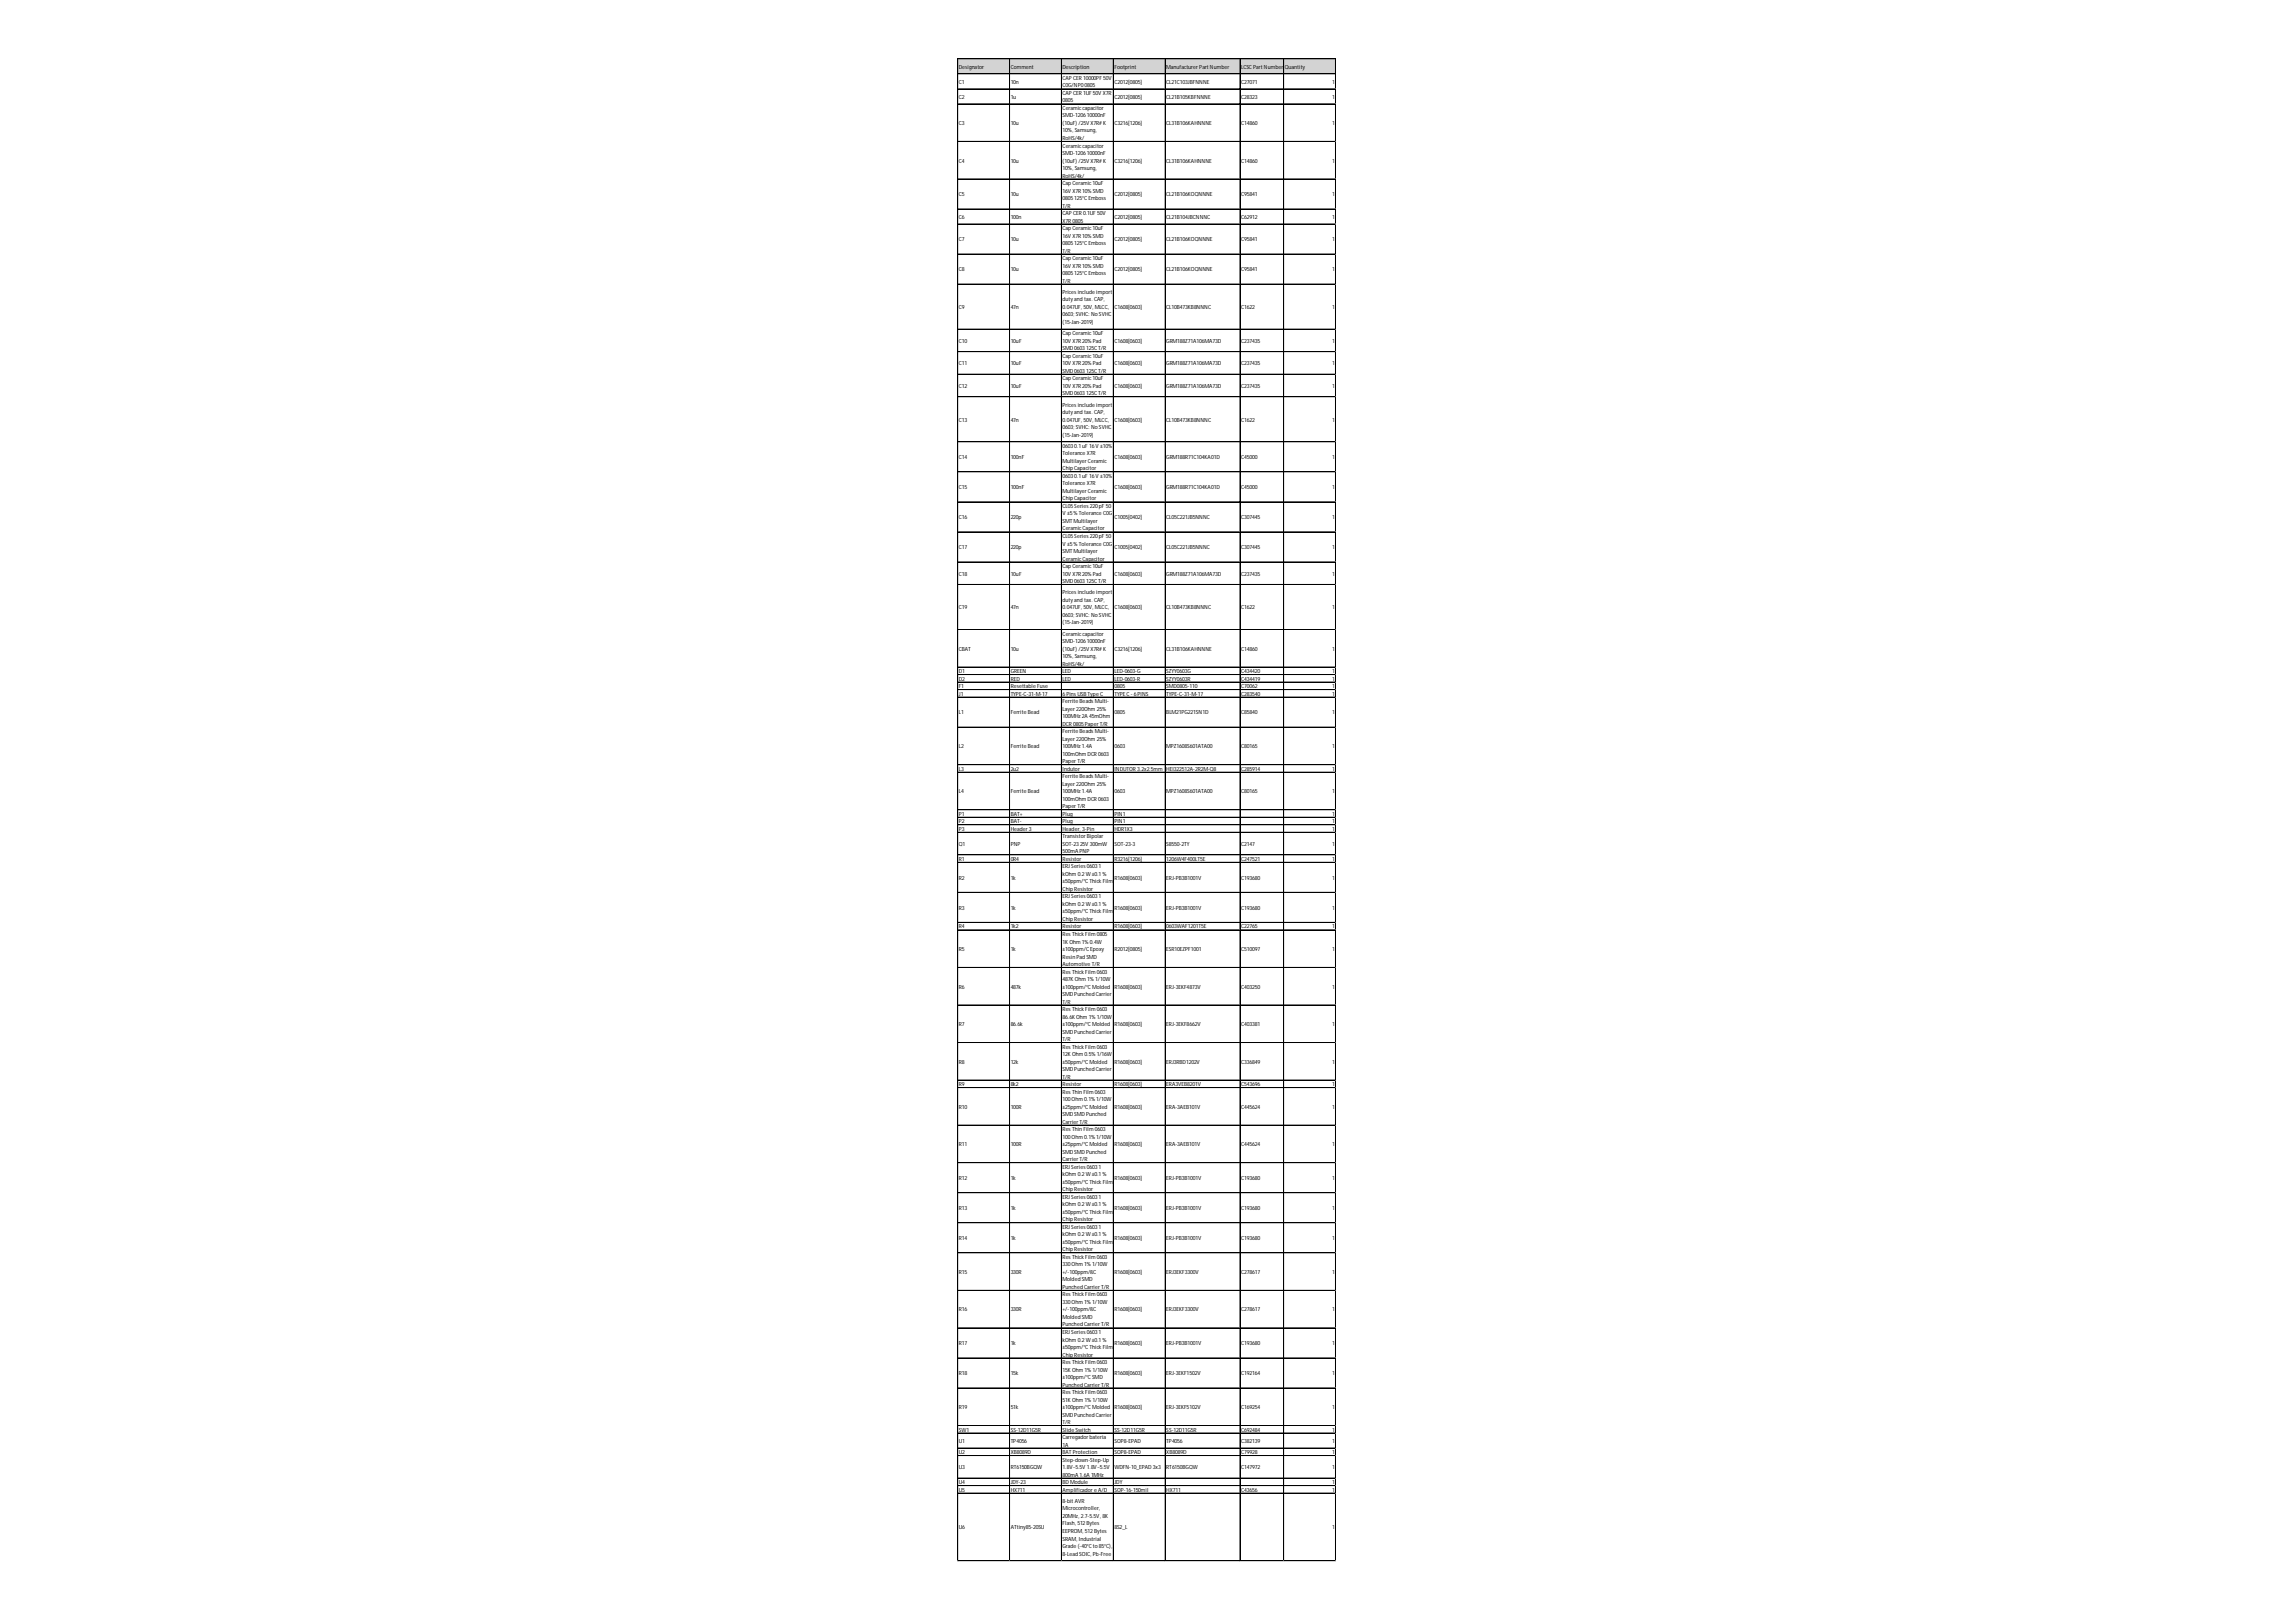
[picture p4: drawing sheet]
<svg xmlns="http://www.w3.org/2000/svg" width="297mm" height="210mm" viewBox="0 0 297 210" stroke-linecap="round" stroke-linejoin="round" font-family="sans-serif">
<defs><g id="words">
<g font-size=".7">
<text x="124" y="8.9">Designator</text>
<text x="124" y="10.8">C1</text>
<text x="130.8" y="8.9">Comment</text>
<text x="130.8" y="10.8">10n</text>
<text x="137.5" y="8.9">Description</text>
<text x="137.5" y="10.3">CAPCER10000PF 50V</text>
<text x="137.5" y="11.3">C0G/NP00805</text>
<text x="144.2" y="8.9">Footprint</text>
<text x="144.2" y="10.8">C2012[0805]</text>
<text x="150.9" y="8.9">ManufacturerPartNumber</text>
<text x="150.9" y="10.8">CL21C103JBFNNNE</text>
<text x="160.6" y="8.9">LCSCPartNumber</text>
<text x="160.6" y="10.8">C27071</text>
<text x="166.2" y="8.9">Quantity</text>
<text x="172.3" y="10.8">1</text>
<text x="124" y="12.8">C2</text>
<text x="124" y="16.2">C3</text>
<text x="130.8" y="12.8">1u</text>
<text x="130.8" y="16.2">10u</text>
<text x="137.5" y="12.3">CAPCER1UF 50V X7R</text>
<text x="137.5" y="13.3">0805</text>
<text x="137.5" y="14.2">Ceramiccapacitor</text>
<text x="137.5" y="15.2">SMD-120610000nF</text>
<text x="137.5" y="16.2">(10uF) /25V X7R#K</text>
<text x="137.5" y="17.1">10%, Samsung,</text>
<text x="144.2" y="12.8">C2012[0805]</text>
<text x="144.2" y="16.2">C3216[1206]</text>
<text x="150.9" y="12.8">CL21B105KBFNNNE</text>
<text x="150.9" y="16.2">CL31B106KAHNNNE</text>
<text x="160.6" y="12.8">C28323</text>
<text x="160.6" y="16.2">C14860</text>
<text x="172.3" y="12.8">1</text>
<text x="172.3" y="16.2">1</text>
<text x="124" y="21">C4</text>
<text x="130.8" y="21">10u</text>
<text x="137.5" y="18.1">RoHS/4k/</text>
<text x="137.5" y="19.1">Ceramiccapacitor</text>
<text x="137.5" y="20.1">SMD-120610000nF</text>
<text x="137.5" y="21">(10uF) /25V X7R#K</text>
<text x="137.5" y="22">10%, Samsung,</text>
<text x="137.5" y="23">RoHS/4k/</text>
<text x="137.5" y="23.9">Cap Ceramic10uF</text>
<text x="144.2" y="21">C3216[1206]</text>
<text x="150.9" y="21">CL31B106KAHNNNE</text>
<text x="160.6" y="21">C14860</text>
<text x="172.3" y="21">1</text>
<text x="124" y="25.4">C5</text>
<text x="124" y="28.3">C6</text>
<text x="130.8" y="25.4">10u</text>
<text x="130.8" y="28.3">100n</text>
<text x="137.5" y="24.9">16V X7R10%SMD</text>
<text x="137.5" y="25.9">0805125°CEmboss</text>
<text x="137.5" y="26.9">T/R</text>
<text x="137.5" y="27.8">CAPCER0.1UF 50V</text>
<text x="137.5" y="28.8">X7R0805</text>
<text x="137.5" y="29.8">Cap Ceramic10uF</text>
<text x="144.2" y="25.4">C2012[0805]</text>
<text x="144.2" y="28.3">C2012[0805]</text>
<text x="150.9" y="25.4">CL21B106KOQNNNE</text>
<text x="150.9" y="28.3">CL21B104JBCNNNC</text>
<text x="160.6" y="25.4">C95841</text>
<text x="160.6" y="28.3">C62912</text>
<text x="172.3" y="25.4">1</text>
<text x="172.3" y="28.3">1</text>
<text x="124" y="31.2">C7</text>
<text x="124" y="35.1">C8</text>
<text x="130.8" y="31.2">10u</text>
<text x="130.8" y="35.1">10u</text>
<text x="137.5" y="30.7">16V X7R10%SMD</text>
<text x="137.5" y="31.7">0805125°CEmboss</text>
<text x="137.5" y="32.7">T/R</text>
<text x="137.5" y="33.7">Cap Ceramic10uF</text>
<text x="137.5" y="34.6">16V X7R10%SMD</text>
<text x="137.5" y="35.6">0805125°CEmboss</text>
<text x="144.2" y="31.2">C2012[0805]</text>
<text x="144.2" y="35.1">C2012[0805]</text>
<text x="150.9" y="31.2">CL21B106KOQNNNE</text>
<text x="150.9" y="35.1">CL21B106KOQNNNE</text>
<text x="160.6" y="31.2">C95841</text>
<text x="160.6" y="35.1">C95841</text>
<text x="172.3" y="31.2">1</text>
<text x="172.3" y="35.1">1</text>
<text x="124" y="40">C9</text>
<text x="130.8" y="40">47n</text>
<text x="137.5" y="36.6">T/R</text>
<text x="137.5" y="38">Pricesinclude import</text>
<text x="137.5" y="39">dutyand tax. CAP,</text>
<text x="137.5" y="40">0.047UF, 50V, MLCC,</text>
<text x="137.5" y="41">0603; SVHC: No SVHC</text>
<text x="137.5" y="41.9">(15-Jan-2019)</text>
<text x="144.2" y="40">C1608[0603]</text>
<text x="150.9" y="40">CL10B473KB8NNNC</text>
<text x="160.6" y="40">C1622</text>
<text x="172.3" y="40">1</text>
<text x="124" y="44.4">C10</text>
<text x="124" y="47.3">C11</text>
<text x="130.8" y="44.4">10uF</text>
<text x="130.8" y="47.3">10uF</text>
<text x="137.5" y="43.4">Cap Ceramic10uF</text>
<text x="137.5" y="44.4">10V X7R20%Pad</text>
<text x="137.5" y="45.3">SMD 0603125CT/R</text>
<text x="137.5" y="46.3">Cap Ceramic10uF</text>
<text x="137.5" y="47.3">10V X7R20%Pad</text>
<text x="144.2" y="44.4">C1608[0603]</text>
<text x="144.2" y="47.3">C1608[0603]</text>
<text x="150.9" y="44.4">GRM188Z71A106MA73D</text>
<text x="150.9" y="47.3">GRM188Z71A106MA73D</text>
<text x="160.6" y="44.4">C237435</text>
<text x="160.6" y="47.3">C237435</text>
<text x="172.3" y="44.4">1</text>
<text x="172.3" y="47.3">1</text>
<text x="124" y="50.2">C12</text>
<text x="130.8" y="50.2">10uF</text>
<text x="137.5" y="48.2">SMD 0603125CT/R</text>
<text x="137.5" y="49.2">Cap Ceramic10uF</text>
<text x="137.5" y="50.2">10V X7R20%Pad</text>
<text x="137.5" y="51.2">SMD 0603125CT/R</text>
<text x="137.5" y="52.6">Pricesinclude import</text>
<text x="137.5" y="53.6">dutyand tax. CAP,</text>
<text x="144.2" y="50.2">C1608[0603]</text>
<text x="150.9" y="50.2">GRM188Z71A106MA73D</text>
<text x="160.6" y="50.2">C237435</text>
<text x="172.3" y="50.2">1</text>
<text x="124" y="54.6">C13</text>
<text x="124" y="59.4">C14</text>
<text x="130.8" y="54.6">47n</text>
<text x="130.8" y="59.4">100nF</text>
<text x="137.5" y="54.6">0.047UF, 50V, MLCC,</text>
<text x="137.5" y="55.5">0603; SVHC: No SVHC</text>
<text x="137.5" y="56.5">(15-Jan-2019)</text>
<text x="137.5" y="58">06030.1uF 16V ±10%</text>
<text x="137.5" y="58.9">Tolerance X7R</text>
<text x="137.5" y="59.9">MultilayerCeramic</text>
<text x="144.2" y="54.6">C1608[0603]</text>
<text x="144.2" y="59.4">C1608[0603]</text>
<text x="150.9" y="54.6">CL10B473KB8NNNC</text>
<text x="150.9" y="59.4">GRM188R71C104KA01D</text>
<text x="160.6" y="54.6">C1622</text>
<text x="160.6" y="59.4">C45000</text>
<text x="172.3" y="54.6">1</text>
<text x="172.3" y="59.4">1</text>
<text x="124" y="63.3">C15</text>
<text x="130.8" y="63.3">100nF</text>
<text x="137.5" y="60.9">Chip Capacitor</text>
<text x="137.5" y="61.8">06030.1uF 16V ±10%</text>
<text x="137.5" y="62.8">Tolerance X7R</text>
<text x="137.5" y="63.8">MultilayerCeramic</text>
<text x="137.5" y="64.8">Chip Capacitor</text>
<text x="137.5" y="65.7">CL05Series220pF 50</text>
<text x="144.2" y="63.3">C1608[0603]</text>
<text x="150.9" y="63.3">GRM188R71C104KA01D</text>
<text x="160.6" y="63.3">C45000</text>
<text x="172.3" y="63.3">1</text>
<text x="124" y="67.2">C16</text>
<text x="124" y="71.1">C17</text>
<text x="130.8" y="67.2">220p</text>
<text x="130.8" y="71.1">220p</text>
<text x="137.5" y="66.7">V ±5%Tolerance C0G</text>
<text x="137.5" y="67.7">SMTMultilayer</text>
<text x="137.5" y="68.6">CeramicCapacitor</text>
<text x="137.5" y="69.6">CL05Series220pF 50</text>
<text x="137.5" y="70.6">V ±5%Tolerance C0G</text>
<text x="137.5" y="71.6">SMTMultilayer</text>
<text x="144.2" y="67.2">C1005[0402]</text>
<text x="144.2" y="71.1">C1005[0402]</text>
<text x="150.9" y="67.2">CL05C221JB5NNNC</text>
<text x="150.9" y="71.1">CL05C221JB5NNNC</text>
<text x="160.6" y="67.2">C307445</text>
<text x="160.6" y="71.1">C307445</text>
<text x="172.3" y="67.2">1</text>
<text x="172.3" y="71.1">1</text>
<text x="124" y="74.5">C18</text>
<text x="130.8" y="74.5">10uF</text>
<text x="137.5" y="72.5">CeramicCapacitor</text>
<text x="137.5" y="73.5">Cap Ceramic10uF</text>
<text x="137.5" y="74.5">10V X7R20%Pad</text>
<text x="137.5" y="75.5">SMD 0603125CT/R</text>
<text x="137.5" y="76.9">Pricesinclude import</text>
<text x="137.5" y="77.9">dutyand tax. CAP,</text>
<text x="144.2" y="74.5">C1608[0603]</text>
<text x="150.9" y="74.5">GRM188Z71A106MA73D</text>
<text x="160.6" y="74.5">C237435</text>
<text x="172.3" y="74.5">1</text>
<text x="124" y="78.9">C19</text>
<text x="130.8" y="78.9">47n</text>
<text x="137.5" y="78.9">0.047UF, 50V, MLCC,</text>
<text x="137.5" y="79.8">0603; SVHC: No SVHC</text>
<text x="137.5" y="80.8">(15-Jan-2019)</text>
<text x="137.5" y="82.3">Ceramiccapacitor</text>
<text x="137.5" y="83.2">SMD-120610000nF</text>
<text x="144.2" y="78.9">C1608[0603]</text>
<text x="150.9" y="78.9">CL10B473KB8NNNC</text>
<text x="160.6" y="78.9">C1622</text>
<text x="172.3" y="78.9">1</text>
<text x="124" y="84.2">CBAT</text>
<text x="124" y="87.1">D1</text>
<text x="124" y="88.1">D2</text>
<text x="124" y="89.1">F1</text>
<text x="130.8" y="84.2">10u</text>
<text x="130.8" y="87.1">GREEN</text>
<text x="130.8" y="88.1">RED</text>
<text x="130.8" y="89.1">Resettable Fuse</text>
<text x="137.5" y="84.2">(10uF) /25V X7R#K</text>
<text x="137.5" y="85.2">10%, Samsung,</text>
<text x="137.5" y="86.1">RoHS/4k/</text>
<text x="137.5" y="87.1">LED</text>
<text x="137.5" y="88.1">LED</text>
<text x="144.2" y="84.2">C3216[1206]</text>
<text x="144.2" y="87.1">LED-0603-G</text>
<text x="144.2" y="88.1">LED-0603-R</text>
<text x="144.2" y="89.1">0805</text>
<text x="150.9" y="84.2">CL31B106KAHNNNE</text>
<text x="150.9" y="87.1">SZYY0603G</text>
<text x="150.9" y="88.1">SZYY0603R</text>
<text x="150.9" y="89.1">SMD0805-110</text>
<text x="160.6" y="84.2">C14860</text>
<text x="160.6" y="87.1">C434420</text>
<text x="160.6" y="88.1">C434419</text>
<text x="160.6" y="89.1">C70062</text>
<text x="172.3" y="84.2">1</text>
<text x="172.3" y="87.1">1</text>
<text x="172.3" y="88.1">1</text>
<text x="172.3" y="89.1">1</text>
<text x="124" y="90">J1</text>
<text x="124" y="92.5">L1</text>
<text x="130.8" y="90">TYPE-C-31-M-17</text>
<text x="130.8" y="92.5">Ferrite Bead</text>
<text x="137.5" y="90">6PinsUSBType C</text>
<text x="137.5" y="91">Ferrite BeadsMulti-</text>
<text x="137.5" y="92">Layer220Ohm 25%</text>
<text x="137.5" y="92.9">100MHz 2A 45mOhm</text>
<text x="137.5" y="93.9">DCR0805PaperT/R</text>
<text x="137.5" y="94.9">Ferrite BeadsMulti-</text>
<text x="137.5" y="95.9">Layer220Ohm 25%</text>
<text x="144.2" y="90">TYPEC- 6PINS</text>
<text x="144.2" y="92.5">0805</text>
<text x="150.9" y="90">TYPE-C-31-M-17</text>
<text x="150.9" y="92.5">BLM21PG221SN1D</text>
<text x="160.6" y="90">C283540</text>
<text x="160.6" y="92.5">C85840</text>
<text x="172.3" y="90">1</text>
<text x="172.3" y="92.5">1</text>
<text x="124" y="96.8">L2</text>
<text x="124" y="99.7">L3</text>
<text x="130.8" y="96.8">Ferrite Bead</text>
<text x="130.8" y="99.7">2u2</text>
<text x="137.5" y="96.8">100MHz 1.4A</text>
<text x="137.5" y="97.8">100mOhm DCR0603</text>
<text x="137.5" y="98.8">PaperT/R</text>
<text x="137.5" y="99.7">Indutor</text>
<text x="137.5" y="100.7">Ferrite BeadsMulti-</text>
<text x="137.5" y="101.7">Layer220Ohm 25%</text>
<text x="144.2" y="96.8">0603</text>
<text x="144.2" y="99.7">INDUTOR3.2x2.5mm</text>
<text x="150.9" y="96.8">MPZ1608S601ATA00</text>
<text x="150.9" y="99.7">HEI322512A-2R2M-Q8</text>
<text x="160.6" y="96.8">C80165</text>
<text x="160.6" y="99.7">C285914</text>
<text x="172.3" y="96.8">1</text>
<text x="172.3" y="99.7">1</text>
<text x="124" y="102.7">L4</text>
<text x="124" y="105.6">P1</text>
<text x="124" y="106.6">P2</text>
<text x="124" y="107.5">P3</text>
<text x="130.8" y="102.7">Ferrite Bead</text>
<text x="130.8" y="105.6">BAT+</text>
<text x="130.8" y="106.6">BAT-</text>
<text x="130.8" y="107.5">Header3</text>
<text x="137.5" y="102.7">100MHz 1.4A</text>
<text x="137.5" y="103.6">100mOhm DCR0603</text>
<text x="137.5" y="104.6">PaperT/R</text>
<text x="137.5" y="105.6">Plug</text>
<text x="137.5" y="106.6">Plug</text>
<text x="137.5" y="107.5">Header, 3-Pin</text>
<text x="144.2" y="102.7">0603</text>
<text x="144.2" y="105.6">PIN1</text>
<text x="144.2" y="106.6">PIN1</text>
<text x="144.2" y="107.5">HDR1X3</text>
<text x="150.9" y="102.7">MPZ1608S601ATA00</text>
<text x="160.6" y="102.7">C80165</text>
<text x="172.3" y="102.7">1</text>
<text x="172.3" y="105.6">1</text>
<text x="172.3" y="106.6">1</text>
<text x="172.3" y="107.5">1</text>
<text x="124" y="109.5">Q1</text>
<text x="124" y="111.4">R1</text>
<text x="124" y="113.8">R2</text>
<text x="130.8" y="109.5">PNP</text>
<text x="130.8" y="111.4">0R4</text>
<text x="130.8" y="113.8">1k</text>
<text x="137.5" y="108.5">TransistorBipolar</text>
<text x="137.5" y="109.5">SOT-2325V 300mW</text>
<text x="137.5" y="110.4">500mA PNP</text>
<text x="137.5" y="111.4">Resistor</text>
<text x="137.5" y="112.4">ERJSeries06031</text>
<text x="137.5" y="113.4">kOhm 0.2W±0.1%</text>
<text x="144.2" y="109.5">SOT-23-3</text>
<text x="144.2" y="111.4">R3216[1206]</text>
<text x="144.2" y="113.8">R1608[0603]</text>
<text x="150.9" y="109.5">S8550-2TY</text>
<text x="150.9" y="111.4">1206W4F400LT5E</text>
<text x="150.9" y="113.8">ERJ-PB3B1001V</text>
<text x="160.6" y="109.5">C2147</text>
<text x="160.6" y="111.4">C247521</text>
<text x="160.6" y="113.8">C193680</text>
<text x="172.3" y="109.5">1</text>
<text x="172.3" y="111.4">1</text>
<text x="172.3" y="113.8">1</text>
<text x="124" y="117.7">R3</text>
<text x="130.8" y="117.7">1k</text>
<text x="137.5" y="114.3">±50ppm/°CThickFilm</text>
<text x="137.5" y="115.3">Chip Resistor</text>
<text x="137.5" y="116.3">ERJSeries06031</text>
<text x="137.5" y="117.2">kOhm 0.2W±0.1%</text>
<text x="137.5" y="118.2">±50ppm/°CThickFilm</text>
<text x="137.5" y="119.2">Chip Resistor</text>
<text x="144.2" y="117.7">R1608[0603]</text>
<text x="150.9" y="117.7">ERJ-PB3B1001V</text>
<text x="160.6" y="117.7">C193680</text>
<text x="172.3" y="117.7">1</text>
<text x="124" y="120.2">R4</text>
<text x="124" y="123.1">R5</text>
<text x="130.8" y="120.2">1k2</text>
<text x="130.8" y="123.1">1k</text>
<text x="137.5" y="120.2">Resistor</text>
<text x="137.5" y="121.1">ResThickFilm 0805</text>
<text x="137.5" y="122.1">1KOhm 1%0.4W</text>
<text x="137.5" y="123.1">±100ppm/CEpoxy</text>
<text x="137.5" y="124">Resin Pad SMD</text>
<text x="137.5" y="125">Automotive T/R</text>
<text x="137.5" y="126">ResThickFilm 0603</text>
<text x="144.2" y="120.2">R1608[0603]</text>
<text x="144.2" y="123.1">R2012[0805]</text>
<text x="150.9" y="120.2">0603WAF1201T5E</text>
<text x="150.9" y="123.1">ESR10EZPF1001</text>
<text x="160.6" y="120.2">C22765</text>
<text x="160.6" y="123.1">C510097</text>
<text x="172.3" y="120.2">1</text>
<text x="172.3" y="123.1">1</text>
<text x="124" y="127.9">R6</text>
<text x="130.8" y="127.9">487k</text>
<text x="137.5" y="127">487KOhm 1%1/10W</text>
<text x="137.5" y="127.9">±100ppm/°CMolded</text>
<text x="137.5" y="128.9">SMD Punched Carrier</text>
<text x="137.5" y="129.9">T/R</text>
<text x="137.5" y="130.8">ResThickFilm 0603</text>
<text x="137.5" y="131.8">86.6KOhm 1%1/10W</text>
<text x="144.2" y="127.9">R1608[0603]</text>
<text x="150.9" y="127.9">ERJ-3EKF4873V</text>
<text x="160.6" y="127.9">C403250</text>
<text x="172.3" y="127.9">1</text>
<text x="124" y="132.8">R7</text>
<text x="124" y="137.6">R8</text>
<text x="130.8" y="132.8">86.6k</text>
<text x="130.8" y="137.6">12k</text>
<text x="137.5" y="132.8">±100ppm/°CMolded</text>
<text x="137.5" y="133.8">SMD Punched Carrier</text>
<text x="137.5" y="134.7">T/R</text>
<text x="137.5" y="135.7">ResThickFilm 0603</text>
<text x="137.5" y="136.7">12KOhm 0.5%1/16W</text>
<text x="137.5" y="137.6">±50ppm/°CMolded</text>
<text x="144.2" y="132.8">R1608[0603]</text>
<text x="144.2" y="137.6">R1608[0603]</text>
<text x="150.9" y="132.8">ERJ-3EKF8662V</text>
<text x="150.9" y="137.6">ERJ3RBD1202V</text>
<text x="160.6" y="132.8">C403381</text>
<text x="160.6" y="137.6">C336849</text>
<text x="172.3" y="132.8">1</text>
<text x="172.3" y="137.6">1</text>
<text x="124" y="140.6">R9</text>
<text x="124" y="143.5">R10</text>
<text x="130.8" y="140.6">8k2</text>
<text x="130.8" y="143.5">100R</text>
<text x="137.5" y="138.6">SMD Punched Carrier</text>
<text x="137.5" y="139.6">T/R</text>
<text x="137.5" y="140.6">Resistor</text>
<text x="137.5" y="141.5">ResThin Film 0603</text>
<text x="137.5" y="142.5">100Ohm 0.1%1/10W</text>
<text x="137.5" y="143.5">±25ppm/°CMolded</text>
<text x="144.2" y="140.6">R1608[0603]</text>
<text x="144.2" y="143.5">R1608[0603]</text>
<text x="150.9" y="140.6">ERA3VEB8201V</text>
<text x="150.9" y="143.5">ERA-3AEB101V</text>
<text x="160.6" y="140.6">C543696</text>
<text x="160.6" y="143.5">C445624</text>
<text x="172.3" y="140.6">1</text>
<text x="172.3" y="143.5">1</text>
<text x="124" y="148.3">R11</text>
<text x="130.8" y="148.3">100R</text>
<text x="137.5" y="144.5">SMD SMD Punched</text>
<text x="137.5" y="145.4">CarrierT/R</text>
<text x="137.5" y="146.4">ResThin Film 0603</text>
<text x="137.5" y="147.4">100Ohm 0.1%1/10W</text>
<text x="137.5" y="148.3">±25ppm/°CMolded</text>
<text x="137.5" y="149.3">SMD SMD Punched</text>
<text x="144.2" y="148.3">R1608[0603]</text>
<text x="150.9" y="148.3">ERA-3AEB101V</text>
<text x="160.6" y="148.3">C445624</text>
<text x="172.3" y="148.3">1</text>
<text x="124" y="152.7">R12</text>
<text x="130.8" y="152.7">1k</text>
<text x="137.5" y="150.3">CarrierT/R</text>
<text x="137.5" y="151.3">ERJSeries06031</text>
<text x="137.5" y="152.2">kOhm 0.2W±0.1%</text>
<text x="137.5" y="153.2">±50ppm/°CThickFilm</text>
<text x="137.5" y="154.2">Chip Resistor</text>
<text x="137.5" y="155.1">ERJSeries06031</text>
<text x="144.2" y="152.7">R1608[0603]</text>
<text x="150.9" y="152.7">ERJ-PB3B1001V</text>
<text x="160.6" y="152.7">C193680</text>
<text x="172.3" y="152.7">1</text>
<text x="124" y="156.6">R13</text>
<text x="124" y="160.5">R14</text>
<text x="130.8" y="156.6">1k</text>
<text x="130.8" y="160.5">1k</text>
<text x="137.5" y="156.1">kOhm 0.2W±0.1%</text>
<text x="137.5" y="157.1">±50ppm/°CThickFilm</text>
<text x="137.5" y="158.1">Chip Resistor</text>
<text x="137.5" y="159">ERJSeries06031</text>
<text x="137.5" y="160">kOhm 0.2W±0.1%</text>
<text x="137.5" y="161">±50ppm/°CThickFilm</text>
<text x="137.5" y="161.9">Chip Resistor</text>
<text x="144.2" y="156.6">R1608[0603]</text>
<text x="144.2" y="160.5">R1608[0603]</text>
<text x="150.9" y="156.6">ERJ-PB3B1001V</text>
<text x="150.9" y="160.5">ERJ-PB3B1001V</text>
<text x="160.6" y="156.6">C193680</text>
<text x="160.6" y="160.5">C193680</text>
<text x="172.3" y="156.6">1</text>
<text x="172.3" y="160.5">1</text>
<text x="124" y="164.9">R15</text>
<text x="130.8" y="164.9">330R</text>
<text x="137.5" y="162.9">ResThickFilm 0603</text>
<text x="137.5" y="163.9">330Ohm 1%1/10W</text>
<text x="137.5" y="164.9">+/-100ppm/ßC</text>
<text x="137.5" y="165.8">Molded SMD</text>
<text x="137.5" y="166.8">Punched CarrierT/R</text>
<text x="137.5" y="167.8">ResThickFilm 0603</text>
<text x="144.2" y="164.9">R1608[0603]</text>
<text x="150.9" y="164.9">ERJ3EKF3300V</text>
<text x="160.6" y="164.9">C278617</text>
<text x="172.3" y="164.9">1</text>
<text x="124" y="169.7">R16</text>
<text x="130.8" y="169.7">330R</text>
<text x="137.5" y="168.7">330Ohm 1%1/10W</text>
<text x="137.5" y="169.7">+/-100ppm/ßC</text>
<text x="137.5" y="170.7">Molded SMD</text>
<text x="137.5" y="171.7">Punched CarrierT/R</text>
<text x="137.5" y="172.6">ERJSeries06031</text>
<text x="137.5" y="173.6">kOhm 0.2W±0.1%</text>
<text x="144.2" y="169.7">R1608[0603]</text>
<text x="150.9" y="169.7">ERJ3EKF3300V</text>
<text x="160.6" y="169.7">C278617</text>
<text x="172.3" y="169.7">1</text>
<text x="124" y="174.1">R17</text>
<text x="124" y="178">R18</text>
<text x="130.8" y="174.1">1k</text>
<text x="130.8" y="178">15k</text>
<text x="137.5" y="174.6">±50ppm/°CThickFilm</text>
<text x="137.5" y="175.5">Chip Resistor</text>
<text x="137.5" y="176.5">ResThickFilm 0603</text>
<text x="137.5" y="177.5">15KOhm 1%1/10W</text>
<text x="137.5" y="178.5">±100ppm/°CSMD</text>
<text x="137.5" y="179.4">Punched CarrierT/R</text>
<text x="144.2" y="174.1">R1608[0603]</text>
<text x="144.2" y="178">R1608[0603]</text>
<text x="150.9" y="174.1">ERJ-PB3B1001V</text>
<text x="150.9" y="178">ERJ-3EKF1502V</text>
<text x="160.6" y="174.1">C193680</text>
<text x="160.6" y="178">C192164</text>
<text x="172.3" y="174.1">1</text>
<text x="172.3" y="178">1</text>
<text x="124" y="182.4">R19</text>
<text x="124" y="185.3">SW1</text>
<text x="130.8" y="182.4">51k</text>
<text x="130.8" y="185.3">SS-12D11G5R</text>
<text x="137.5" y="180.4">ResThickFilm 0603</text>
<text x="137.5" y="181.4">51KOhm 1%1/10W</text>
<text x="137.5" y="182.4">±100ppm/°CMolded</text>
<text x="137.5" y="183.3">SMD Punched Carrier</text>
<text x="137.5" y="184.3">T/R</text>
<text x="137.5" y="185.3">Slide Switch</text>
<text x="144.2" y="182.4">R1608[0603]</text>
<text x="144.2" y="185.3">SS-12D11G5R</text>
<text x="150.9" y="182.4">ERJ-3EKF5102V</text>
<text x="150.9" y="185.3">SS-12D11G5R</text>
<text x="160.6" y="182.4">C169254</text>
<text x="160.6" y="185.3">C692484</text>
<text x="172.3" y="182.4">1</text>
<text x="172.3" y="185.3">1</text>
<text x="124" y="186.7">U1</text>
<text x="124" y="188.2">U2</text>
<text x="124" y="190.1">U3</text>
<text x="130.8" y="186.7">TP4056</text>
<text x="130.8" y="188.2">XB8089D</text>
<text x="130.8" y="190.1">RT6150BGQW</text>
<text x="137.5" y="186.2">Carregadorbateria</text>
<text x="137.5" y="187.2">1A</text>
<text x="137.5" y="188.2">BATProtection</text>
<text x="137.5" y="189.2">Step-down-Step-Up</text>
<text x="137.5" y="190.1">1.8V~5.5V 1.8V~5.5V</text>
<text x="137.5" y="191.1">800mA 1.6A 1MHz</text>
<text x="144.2" y="186.7">SOP8-EPAD</text>
<text x="144.2" y="188.2">SOP8-EPAD</text>
<text x="144.2" y="190.1">WDFN-10_EPAD 3x3</text>
<text x="150.9" y="186.7">TP4056</text>
<text x="150.9" y="188.2">XB8089D</text>
<text x="150.9" y="190.1">RT6150BGQW</text>
<text x="160.6" y="186.7">C382139</text>
<text x="160.6" y="188.2">C79928</text>
<text x="160.6" y="190.1">C147972</text>
<text x="172.3" y="186.7">1</text>
<text x="172.3" y="188.2">1</text>
<text x="172.3" y="190.1">1</text>
<text x="124" y="192.1">U4</text>
<text x="124" y="193">U5</text>
<text x="124" y="197.9">U6</text>
<text x="130.8" y="192.1">JDY-23</text>
<text x="130.8" y="193">HX711</text>
<text x="130.8" y="197.9">ATtiny85-20SU</text>
<text x="137.5" y="192.1">BD Module</text>
<text x="137.5" y="193">Amplificadore A/D</text>
<text x="137.5" y="194.5">8-bitAVR</text>
<text x="137.5" y="195.5">Microcontroller,</text>
<text x="137.5" y="196.4">20MHz, 2.7-5.5V, 8K</text>
<text x="137.5" y="197.4">Flash, 512Bytes</text>
<text x="144.2" y="192.1">JDY</text>
<text x="144.2" y="193">SOP-16-150mil</text>
<text x="144.2" y="197.9">8S2_L</text>
<text x="150.9" y="193">HX711</text>
<text x="160.6" y="193">C43656</text>
<text x="172.3" y="192.1">1</text>
<text x="172.3" y="193">1</text>
<text x="172.3" y="197.9">1</text>
<text x="137.5" y="198.4">EEPROM, 512Bytes</text>
<text x="137.5" y="199.4">SRAM, Industrial</text>
<text x="137.5" y="200.3">Grade (-40°Cto 85°C),</text>
<text x="137.5" y="201.3">8-Lead SOIC, Pb-Free</text>
</g>
</g></defs>
<path d="M123.9 7.6h49v2h-49z" fill="#d3d3d3"/>
<g fill="none" stroke="#000" stroke-width=".13">
<path d="M123.9 7.6v194.4M123.9 7.6h48.9M123.9 9.6h48.9M123.9 11.5h48.9M123.9 13.4h48.9M123.9 13.5h48.9M123.9 18.3h48.9M130.6 7.7v194.3M137.3 7.7v194.3M144 7.7v194.3M144.1 7.7v194.3M150.7 7.7l.1 194.3"/>
<path d="M160.4 7.7v194.3M166.1 7.7v194.3M172.8 7.7v194.3M123.9 23.2h48.9M123.9 27h48.9M123.9 27.1h48.9M123.9 29h48.9M123.9 32.9h48.9M123.9 36.8h48.9M123.9 42.6h48.9M123.9 45.5h48.9M123.9 48.4h48.9"/>
<path d="M123.9 51.3h48.9M123.9 51.4h48.9M123.9 57.2h48.9M123.9 61.1h48.9M123.9 64.9h48.9M123.9 65h48.9M123.9 68.8h48.9M123.9 68.9h48.9M123.9 72.7h48.9M123.9 75.6h48.9M123.9 75.7h48.9M123.9 81.5h48.9"/>
<path d="M123.9 86.3h48.9M123.9 87.3h48.9M123.9 88.3h48.9M123.9 89.2h48.9M123.9 89.3h48.9M123.9 90.2h48.9M123.9 94.1h48.9M123.9 99h48.9M123.9 99.9l48.9 .1M123.9 104.8h48.9M123.9 105.8h48.9M123.9 106.7h48.9"/>
<path d="M123.9 106.8h48.9M123.9 107.7h48.9M123.9 110.6h48.9M123.9 111.6h48.9M123.9 115.5h48.9M123.9 119.4h48.9M123.9 120.3l48.9 .1M123.9 125.2h48.9M123.9 130.1h48.9M123.9 134.9h48.9M123.9 139.8h48.9M123.9 140.7l48.9 .1"/>
<path d="M123.9 145.6h48.9M123.9 150.5h48.9M123.9 154.3h48.9M123.9 154.4h48.9M123.9 158.2h48.9M123.9 158.3h48.9M123.9 162.1h48.9M123.9 167h48.9M123.9 171.8h48.9M123.9 171.9h48.9M123.9 175.7h48.9M123.9 175.8h48.9"/>
<path d="M123.9 179.6h48.9M123.9 184.5h48.9M123.9 185.4l48.9 .1M123.9 187.4h48.9M123.9 188.4h48.9M123.9 191.3h48.9M123.9 192.2h48.9M123.9 192.3h48.9M123.9 193.2h48.9M123.9 202h48.9"/>
</g>
<path d="M123.9 202v.1" fill="none" stroke="#d4d4d4" stroke-width=".13"/>
<path d="M123.9 202v.1z" fill="#d4d4d4"/>
<path d="M130.6 202v.1" fill="none" stroke="#d4d4d4" stroke-width=".13"/>
<path d="M130.6 202l.1 .1z" fill="#d4d4d4"/>
<path d="M137.3 202v.1" fill="none" stroke="#d4d4d4" stroke-width=".13"/>
<path d="M137.3 202l.1 .1z" fill="#d4d4d4"/>
<path d="M144 202v.1" fill="none" stroke="#d4d4d4" stroke-width=".13"/>
<path d="M144 202l.1 .1z" fill="#d4d4d4"/>
<path d="M150.7 202v.1" fill="none" stroke="#d4d4d4" stroke-width=".13"/>
<path d="M150.7 202l.1 .1z" fill="#d4d4d4"/>
<path d="M160.4 202v.1" fill="none" stroke="#d4d4d4" stroke-width=".13"/>
<path d="M160.4 202l.1 .1z" fill="#d4d4d4"/>
<path d="M166.1 202v.1" fill="none" stroke="#d4d4d4" stroke-width=".13"/>
<path d="M166.1 202v.1z" fill="#d4d4d4"/>
<path d="M172.8 202v.1" fill="none" stroke="#d4d4d4" stroke-width=".13"/>
<path d="M172.8 202v.1z" fill="#d4d4d4"/>
<path d="M172.8 11.5h.1" fill="none" stroke="#d4d4d4" stroke-width=".13"/>
<path d="M172.8 11.5h.1z" fill="#d4d4d4"/>
<path d="M172.8 13.4h.1" fill="none" stroke="#d4d4d4" stroke-width=".13"/>
<path d="M172.8 13.4l.1 .1z" fill="#d4d4d4"/>
<path d="M172.8 18.3h.1" fill="none" stroke="#d4d4d4" stroke-width=".13"/>
<path d="M172.8 18.3h.1z" fill="#d4d4d4"/>
<path d="M172.8 23.2h.1" fill="none" stroke="#d4d4d4" stroke-width=".13"/>
<path d="M172.8 23.2h.1z" fill="#d4d4d4"/>
<path d="M172.8 27h.1" fill="none" stroke="#d4d4d4" stroke-width=".13"/>
<path d="M172.8 27l.1 .1z" fill="#d4d4d4"/>
<path d="M172.8 29h.1" fill="none" stroke="#d4d4d4" stroke-width=".13"/>
<path d="M172.8 29h.1z" fill="#d4d4d4"/>
<path d="M172.8 32.9h.1" fill="none" stroke="#d4d4d4" stroke-width=".13"/>
<path d="M172.8 32.9h.1z" fill="#d4d4d4"/>
<path d="M172.8 36.8h.1" fill="none" stroke="#d4d4d4" stroke-width=".13"/>
<path d="M172.8 36.8h.1z" fill="#d4d4d4"/>
<path d="M172.8 42.6h.1" fill="none" stroke="#d4d4d4" stroke-width=".13"/>
<path d="M172.8 42.6h.1z" fill="#d4d4d4"/>
<path d="M172.8 45.5h.1" fill="none" stroke="#d4d4d4" stroke-width=".13"/>
<path d="M172.8 45.5l.1 .1z" fill="#d4d4d4"/>
<path d="M172.8 48.4h.1" fill="none" stroke="#d4d4d4" stroke-width=".13"/>
<path d="M172.8 48.4l.1 .1z" fill="#d4d4d4"/>
<path d="M172.8 51.3h.1" fill="none" stroke="#d4d4d4" stroke-width=".13"/>
<path d="M172.8 51.3l.1 .1z" fill="#d4d4d4"/>
<path d="M172.8 57.2h.1" fill="none" stroke="#d4d4d4" stroke-width=".13"/>
<path d="M172.8 57.2h.1z" fill="#d4d4d4"/>
<path d="M172.8 61.1h.1" fill="none" stroke="#d4d4d4" stroke-width=".13"/>
<path d="M172.8 61.1h.1z" fill="#d4d4d4"/>
<path d="M172.8 64.9h.1" fill="none" stroke="#d4d4d4" stroke-width=".13"/>
<path d="M172.8 64.9l.1 .1z" fill="#d4d4d4"/>
<path d="M172.8 68.8h.1" fill="none" stroke="#d4d4d4" stroke-width=".13"/>
<path d="M172.8 68.8l.1 .1z" fill="#d4d4d4"/>
<path d="M172.8 72.7h.1" fill="none" stroke="#d4d4d4" stroke-width=".13"/>
<path d="M172.8 72.7l.1 .1z" fill="#d4d4d4"/>
<path d="M172.8 75.6h.1" fill="none" stroke="#d4d4d4" stroke-width=".13"/>
<path d="M172.8 75.6l.1 .1z" fill="#d4d4d4"/>
<path d="M172.8 81.5h.1" fill="none" stroke="#d4d4d4" stroke-width=".13"/>
<path d="M172.8 81.5h.1z" fill="#d4d4d4"/>
<path d="M172.8 86.3h.1" fill="none" stroke="#d4d4d4" stroke-width=".13"/>
<path d="M172.8 86.3l.1 .1z" fill="#d4d4d4"/>
<path d="M172.8 87.3h.1" fill="none" stroke="#d4d4d4" stroke-width=".13"/>
<path d="M172.8 87.3h.1z" fill="#d4d4d4"/>
<path d="M172.8 88.3h.1" fill="none" stroke="#d4d4d4" stroke-width=".13"/>
<path d="M172.8 88.3h.1z" fill="#d4d4d4"/>
<path d="M172.8 89.2h.1" fill="none" stroke="#d4d4d4" stroke-width=".13"/>
<path d="M172.8 89.2l.1 .1z" fill="#d4d4d4"/>
<path d="M172.8 90.2h.1" fill="none" stroke="#d4d4d4" stroke-width=".13"/>
<path d="M172.8 90.2l.1 .1z" fill="#d4d4d4"/>
<path d="M172.8 94.1h.1" fill="none" stroke="#d4d4d4" stroke-width=".13"/>
<path d="M172.8 94.1h.1z" fill="#d4d4d4"/>
<path d="M172.8 99h.1" fill="none" stroke="#d4d4d4" stroke-width=".13"/>
<path d="M172.8 99h.1z" fill="#d4d4d4"/>
<path d="M172.8 99.9h.1" fill="none" stroke="#d4d4d4" stroke-width=".13"/>
<path d="M172.8 99.9l.1 .1z" fill="#d4d4d4"/>
<path d="M172.8 104.8h.1" fill="none" stroke="#d4d4d4" stroke-width=".13"/>
<path d="M172.8 104.8h.1z" fill="#d4d4d4"/>
<path d="M172.8 105.8h.1" fill="none" stroke="#d4d4d4" stroke-width=".13"/>
<path d="M172.8 105.8h.1z" fill="#d4d4d4"/>
<path d="M172.8 106.7h.1" fill="none" stroke="#d4d4d4" stroke-width=".13"/>
<path d="M172.8 106.7l.1 .1z" fill="#d4d4d4"/>
<path d="M172.8 107.7h.1" fill="none" stroke="#d4d4d4" stroke-width=".13"/>
<path d="M172.8 107.7l.1 .1z" fill="#d4d4d4"/>
<path d="M172.8 110.6h.1" fill="none" stroke="#d4d4d4" stroke-width=".13"/>
<path d="M172.8 110.6l.1 .1z" fill="#d4d4d4"/>
<path d="M172.8 111.6h.1" fill="none" stroke="#d4d4d4" stroke-width=".13"/>
<path d="M172.8 111.6h.1z" fill="#d4d4d4"/>
<path d="M172.8 115.5h.1" fill="none" stroke="#d4d4d4" stroke-width=".13"/>
<path d="M172.8 115.5h.1z" fill="#d4d4d4"/>
<path d="M172.8 119.4h.1" fill="none" stroke="#d4d4d4" stroke-width=".13"/>
<path d="M172.8 119.4h.1z" fill="#d4d4d4"/>
<path d="M172.8 120.3h.1" fill="none" stroke="#d4d4d4" stroke-width=".13"/>
<path d="M172.8 120.3l.1 .1z" fill="#d4d4d4"/>
<path d="M172.8 125.2h.1" fill="none" stroke="#d4d4d4" stroke-width=".13"/>
<path d="M172.8 125.2h.1z" fill="#d4d4d4"/>
<path d="M172.8 130.1h.1" fill="none" stroke="#d4d4d4" stroke-width=".13"/>
<path d="M172.8 130.1h.1z" fill="#d4d4d4"/>
<path d="M172.8 134.9h.1" fill="none" stroke="#d4d4d4" stroke-width=".13"/>
<path d="M172.8 134.9l.1 .1z" fill="#d4d4d4"/>
<path d="M172.8 139.8h.1" fill="none" stroke="#d4d4d4" stroke-width=".13"/>
<path d="M172.8 139.8h.1z" fill="#d4d4d4"/>
<path d="M172.8 140.7h.1" fill="none" stroke="#d4d4d4" stroke-width=".13"/>
<path d="M172.8 140.7l.1 .1z" fill="#d4d4d4"/>
<path d="M172.8 145.6h.1" fill="none" stroke="#d4d4d4" stroke-width=".13"/>
<path d="M172.8 145.6l.1 .1z" fill="#d4d4d4"/>
<path d="M172.8 150.5h.1" fill="none" stroke="#d4d4d4" stroke-width=".13"/>
<path d="M172.8 150.5h.1z" fill="#d4d4d4"/>
<path d="M172.8 154.3h.1" fill="none" stroke="#d4d4d4" stroke-width=".13"/>
<path d="M172.8 154.3l.1 .1z" fill="#d4d4d4"/>
<path d="M172.8 158.2h.1" fill="none" stroke="#d4d4d4" stroke-width=".13"/>
<path d="M172.8 158.2l.1 .1z" fill="#d4d4d4"/>
<path d="M172.8 162.1h.1" fill="none" stroke="#d4d4d4" stroke-width=".13"/>
<path d="M172.8 162.1l.1 .1z" fill="#d4d4d4"/>
<path d="M172.8 167h.1" fill="none" stroke="#d4d4d4" stroke-width=".13"/>
<path d="M172.8 167h.1z" fill="#d4d4d4"/>
<path d="M172.8 171.8h.1" fill="none" stroke="#d4d4d4" stroke-width=".13"/>
<path d="M172.8 171.8l.1 .1z" fill="#d4d4d4"/>
<path d="M172.8 175.7h.1" fill="none" stroke="#d4d4d4" stroke-width=".13"/>
<path d="M172.8 175.7l.1 .1z" fill="#d4d4d4"/>
<path d="M172.8 179.6h.1" fill="none" stroke="#d4d4d4" stroke-width=".13"/>
<path d="M172.8 179.6l.1 .1z" fill="#d4d4d4"/>
<path d="M172.8 184.5h.1" fill="none" stroke="#d4d4d4" stroke-width=".13"/>
<path d="M172.8 184.5h.1z" fill="#d4d4d4"/>
<path d="M172.8 185.4h.1" fill="none" stroke="#d4d4d4" stroke-width=".13"/>
<path d="M172.8 185.4l.1 .1z" fill="#d4d4d4"/>
<path d="M172.8 187.4h.1" fill="none" stroke="#d4d4d4" stroke-width=".13"/>
<path d="M172.8 187.4h.1z" fill="#d4d4d4"/>
<path d="M172.8 188.4h.1" fill="none" stroke="#d4d4d4" stroke-width=".13"/>
<path d="M172.8 188.4h.1z" fill="#d4d4d4"/>
<path d="M172.8 191.3h.1" fill="none" stroke="#d4d4d4" stroke-width=".13"/>
<path d="M172.8 191.3h.1z" fill="#d4d4d4"/>
<path d="M172.8 192.2h.1" fill="none" stroke="#d4d4d4" stroke-width=".13"/>
<path d="M172.8 192.2l.1 .1z" fill="#d4d4d4"/>
<path d="M172.8 193.2h.1" fill="none" stroke="#d4d4d4" stroke-width=".13"/>
<path d="M172.8 193.2l.1 .1z" fill="#d4d4d4"/>
<path d="M172.8 202h.1" fill="none" stroke="#d4d4d4" stroke-width=".13"/>
<path d="M172.8 202h.1z" fill="#d4d4d4"/>
<use href="#words"/>
</svg>
